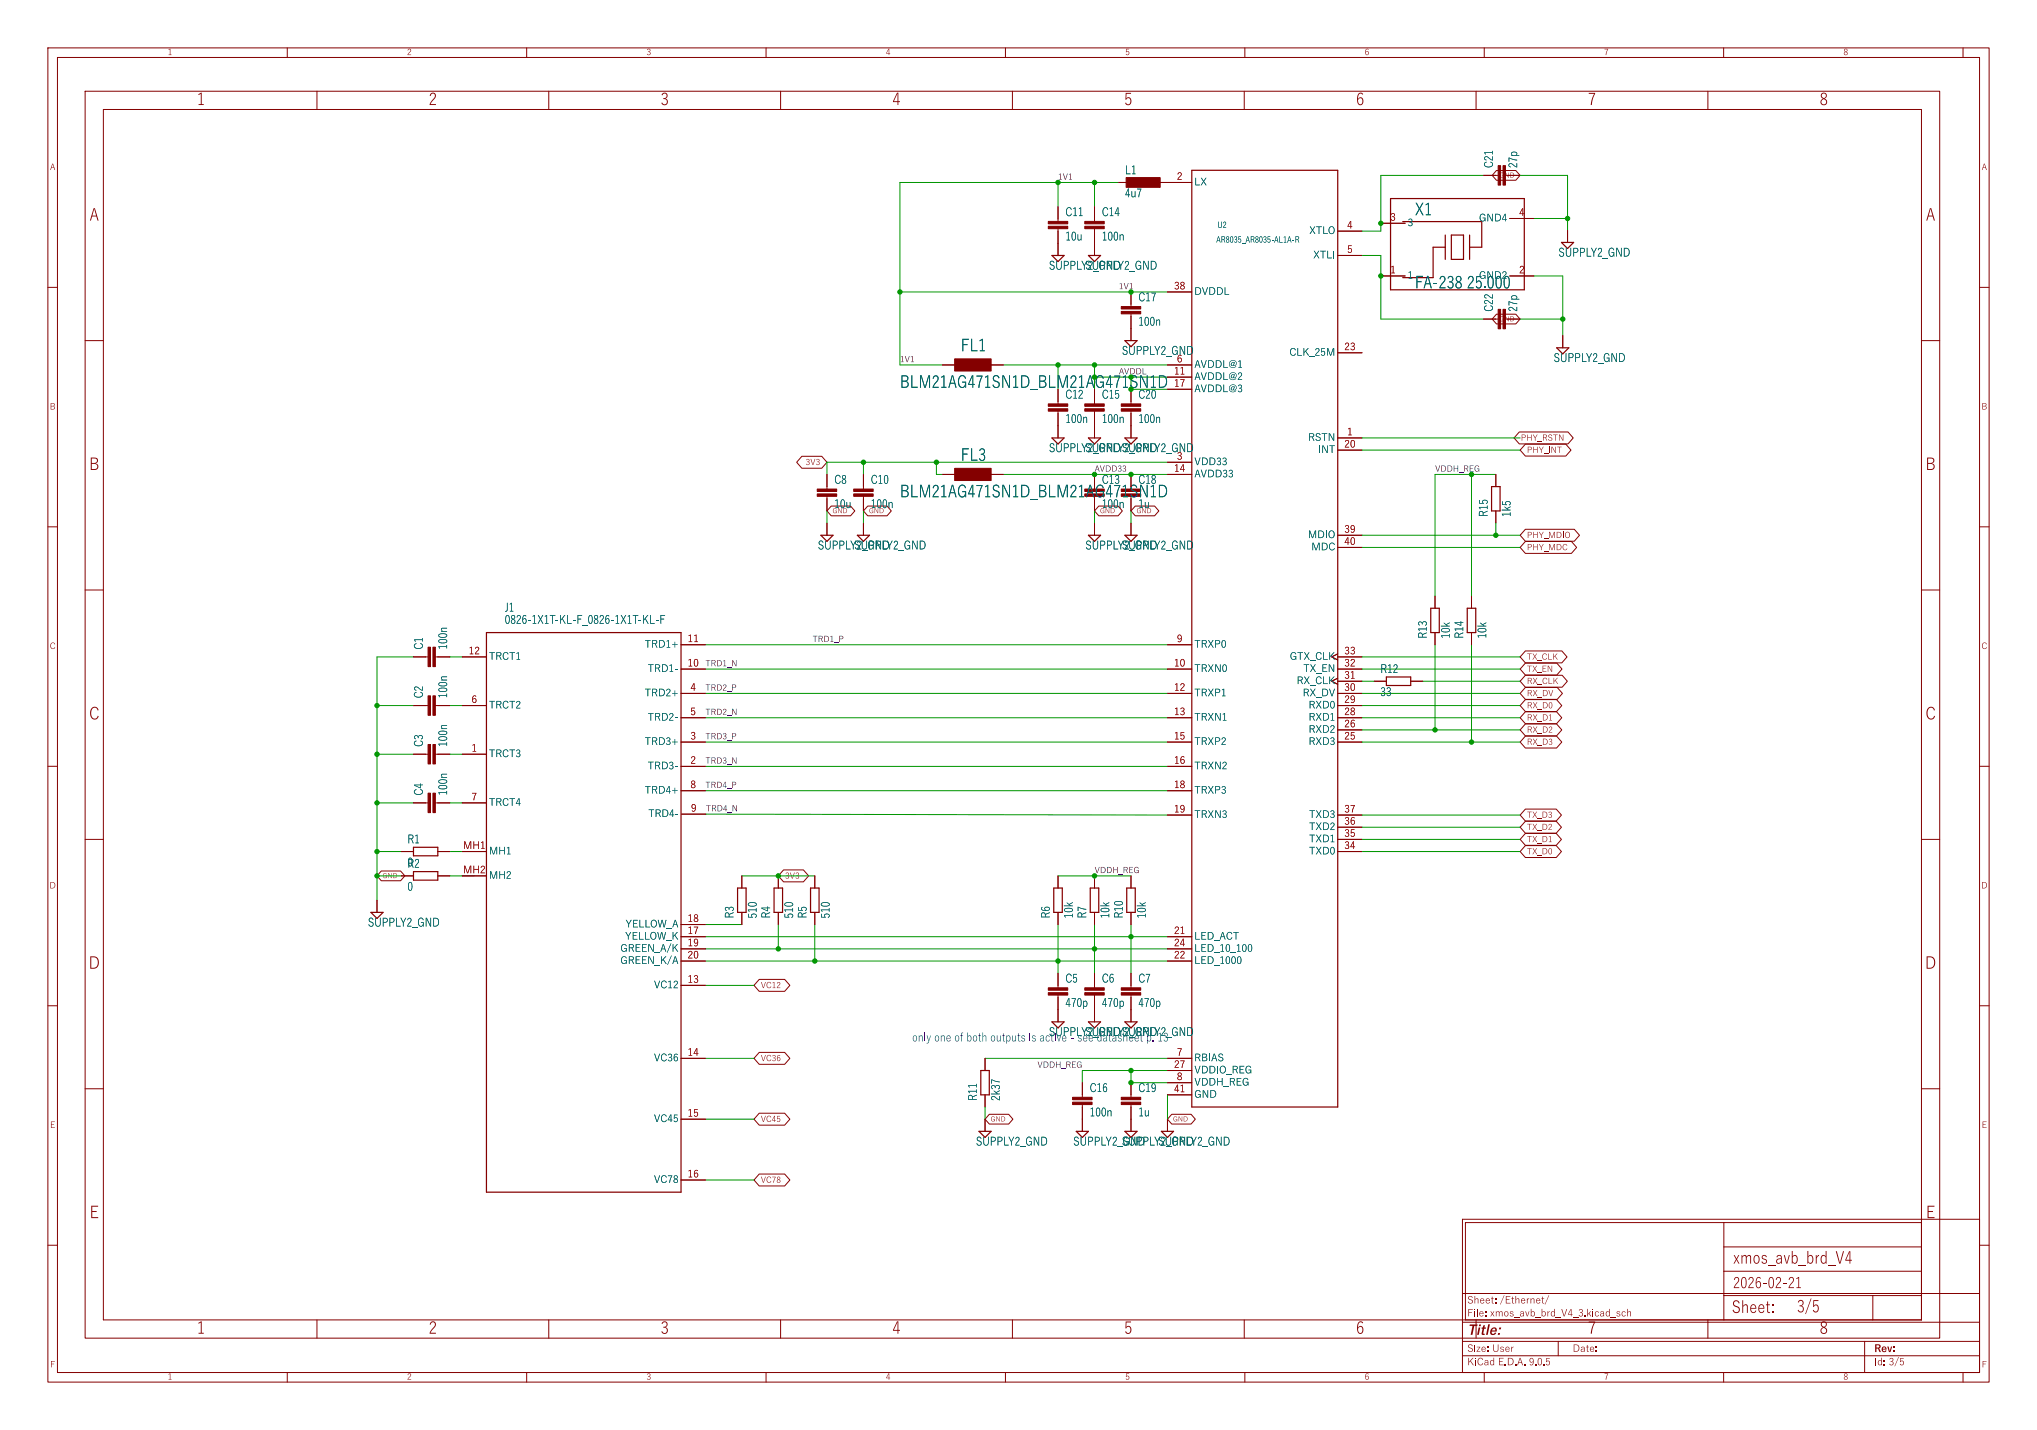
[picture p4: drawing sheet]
<svg xmlns="http://www.w3.org/2000/svg" width="425mm" height="299mm" viewBox="0 0 425 299" stroke-linecap="round" stroke-linejoin="round" font-family="sans-serif">
<defs><g id="words">
<g font-size="3.5" fill="#840000">
<text x="41.1" y="22.9">1</text>
<text x="89.5" y="22.9">2</text>
<text x="137.9" y="22.9">3</text>
<text x="186.4" y="22.9">4</text>
<text x="234.8" y="22.9">5</text>
<text x="283.2" y="22.9">6</text>
<text x="331.6" y="22.9">7</text>
<text x="380" y="22.9">8</text>
<text x="18.6" y="47.1">A</text>
<text x="402.2" y="47.1">A</text>
<text x="18.6" y="99.1">B</text>
<text x="402.1" y="99.1">B</text>
<text x="18.6" y="151.2">C</text>
<text x="402.1" y="151.2">C</text>
<text x="18.5" y="203.3">D</text>
<text x="402" y="203.3">D</text>
<text x="18.7" y="255.3">E</text>
<text x="402.2" y="255.3">E</text>
<text x="361.9" y="264.8">xmos_avb_brd_V4</text>
<text x="361.7" y="275.1">Sheet:</text>
<text x="375.3" y="275">3/5</text>
<text x="41.1" y="279.5">1</text>
<text x="89.5" y="279.5">2</text>
<text x="137.9" y="279.5">3</text>
<text x="186.4" y="279.5">4</text>
<text x="234.8" y="279.5">5</text>
<text x="283.2" y="279.5">6</text>
<text x="331.6" y="279.5">7</text>
<text x="380" y="279.5">8</text>
</g>
<g font-size="3.5" fill="#006464">
<text x="295.5" y="45.9">X1</text>
<text x="295.5" y="61.2">FA-238</text>
<text x="306.3" y="61.2">25.000</text>
<text x="200.7" y="74.3">FL1</text>
<text x="200.7" y="97.2">FL3</text>
<text x="187.9" y="104.8">BLM21AG471SN1D_BLM21AG471SN1D</text>
</g>
<text font-size="3.5" fill="#009600" x="187.9" y="82">BLM21AG471SN1D_BLM21AG471SN1D</text>
<text font-size="3.2" fill="#840000" x="361.9" y="269.8">2026-02-21</text>
<text font-size="2.8" fill="#840000" x="306.5" y="279.4">Title:</text>
<g font-size="2.5" fill="#006464">
<text x="312.5" y="35.1" transform="rotate(-90 312.5 35.1)">C21</text>
<text x="317.6" y="35.1" transform="rotate(-90 317.6 35.1)">27p</text>
<text x="234.9" y="37.1">L1</text>
<text x="234.9" y="41.9">4u7</text>
<text x="222.5" y="45.8">C11</text>
<text x="230.1" y="45.8">C14</text>
<text x="222.5" y="50.9">10u</text>
<text x="230.1" y="50.9">100n</text>
<text x="219.1" y="57">SUPPLY2_GND</text>
<text x="226.7" y="57">SUPPLY2_GND</text>
<text x="325.5" y="54.3">SUPPLY2_GND</text>
<text x="237.7" y="63.6">C17</text>
<text x="312.5" y="65.1" transform="rotate(-90 312.5 65.1)">C22</text>
<text x="317.6" y="65.1" transform="rotate(-90 317.6 65.1)">27p</text>
<text x="237.7" y="68.7">100n</text>
<text x="234.3" y="74.8">SUPPLY2_GND</text>
<text x="324.5" y="76.3">SUPPLY2_GND</text>
<text x="222.5" y="83.9">C12</text>
<text x="230.1" y="83.9">C15</text>
<text x="237.7" y="83.9">C20</text>
<text x="222.5" y="89">100n</text>
<text x="230.1" y="89">100n</text>
<text x="237.7" y="89">100n</text>
<text x="219.1" y="95.1">SUPPLY2_GNDSUPPLY2_GND</text>
<text x="226.7" y="95.1">SUPPLY2_GND</text>
<text x="174.2" y="101.7">C8</text>
<text x="181.9" y="101.7">C10</text>
<text x="230.1" y="101.7">C13</text>
<text x="237.7" y="101.7">C18</text>
<text x="174.2" y="106.8">10u</text>
<text x="181.9" y="106.8">100n</text>
<text x="230.1" y="106.8">100n</text>
<text x="237.7" y="106.8">1u</text>
<text x="311.4" y="107.9" transform="rotate(-90 311.4 107.9)">R15</text>
<text x="316.2" y="107.9" transform="rotate(-90 316.2 107.9)">1k5</text>
<text x="170.8" y="115.4">SUPPLY2_GND</text>
<text x="178.4" y="115.4">SUPPLY2_GND</text>
<text x="226.7" y="115.4">SUPPLY2_GND</text>
<text x="234.3" y="115.4">SUPPLY2_GND</text>
<text x="105.4" y="128.4">J1</text>
<text x="105.4" y="130.9">0826-1X1T-KL-F_0826-1X1T-KL-F</text>
<text x="89" y="135.6" transform="rotate(-90 89 135.6)">C1</text>
<text x="94.1" y="135.6" transform="rotate(-90 94.1 135.6)">100n</text>
<text x="298.7" y="133.3" transform="rotate(-90 298.7 133.3)">R13</text>
<text x="303.5" y="133.3" transform="rotate(-90 303.5 133.3)">10k</text>
<text x="306.3" y="133.3" transform="rotate(-90 306.3 133.3)">R14</text>
<text x="311.1" y="133.3" transform="rotate(-90 311.1 133.3)">10k</text>
<text x="288.3" y="141.2">R12</text>
<text x="89" y="145.8" transform="rotate(-90 89 145.8)">C2</text>
<text x="94.1" y="145.8" transform="rotate(-90 94.1 145.8)">100n</text>
<text x="288.3" y="146">33</text>
<text x="89" y="156" transform="rotate(-90 89 156)">C3</text>
<text x="94.1" y="156" transform="rotate(-90 94.1 156)">100n</text>
<text x="89" y="166.1" transform="rotate(-90 89 166.1)">C4</text>
<text x="94.1" y="166.1" transform="rotate(-90 94.1 166.1)">100n</text>
<text x="85.1" y="176.8">R1</text>
<text x="85.1" y="181.8">R2</text>
<text x="85.1" y="181.6">0</text>
<text x="85.1" y="186.6">0</text>
<text x="153.9" y="191.8" transform="rotate(-90 153.9 191.8)">R3</text>
<text x="158.7" y="191.8" transform="rotate(-90 158.7 191.8)">510</text>
<text x="161.5" y="191.8" transform="rotate(-90 161.5 191.8)">R4</text>
<text x="166.3" y="191.8" transform="rotate(-90 166.3 191.8)">510</text>
<text x="169.1" y="191.8" transform="rotate(-90 169.1 191.8)">R5</text>
<text x="173.9" y="191.8" transform="rotate(-90 173.9 191.8)">510</text>
<text x="219.9" y="191.8" transform="rotate(-90 219.9 191.8)">R6</text>
<text x="224.7" y="191.8" transform="rotate(-90 224.7 191.8)">10k</text>
<text x="227.6" y="191.8" transform="rotate(-90 227.6 191.8)">R7</text>
<text x="232.4" y="191.8" transform="rotate(-90 232.4 191.8)">10k</text>
<text x="235.2" y="191.8" transform="rotate(-90 235.2 191.8)">R10</text>
<text x="240" y="191.8" transform="rotate(-90 240 191.8)">10k</text>
<text x="76.8" y="194.1">SUPPLY2_GND</text>
<text x="222.5" y="205.8">C5</text>
<text x="230.1" y="205.8">C6</text>
<text x="237.7" y="205.8">C7</text>
<text x="222.5" y="210.9">470p</text>
<text x="230.1" y="210.9">470p</text>
<text x="237.7" y="210.9">470p</text>
<text x="219.1" y="217">SUPPLY2_GNDSUPPLY2_GND</text>
<text x="226.7" y="217">SUPPLY2_GND</text>
<text x="204.7" y="229.9" transform="rotate(-90 204.7 229.9)">R11</text>
<text x="209.5" y="229.9" transform="rotate(-90 209.5 229.9)">2k37</text>
<text x="227.6" y="228.7">C16</text>
<text x="227.6" y="233.8">100n</text>
<text x="237.7" y="228.7">C19</text>
<text x="237.7" y="233.8">1u</text>
<text x="203.8" y="239.9">SUPPLY2_GND</text>
<text x="224.2" y="239.9">SUPPLY2_GND</text>
<text x="234.3" y="239.9">SUPPLY2_GND</text>
<text x="241.9" y="239.9">SUPPLY2_GND</text>
</g>
<g font-size="2.1" fill="#a90000">
<text x="245.8" y="37.8">2</text>
<text x="290.3" y="46.4">3</text>
<text x="317.3" y="45.4">4</text>
<text x="281.3" y="48">4</text>
<text x="281.3" y="53.1">5</text>
<text x="290.3" y="57.4">1</text>
<text x="317.3" y="57.4">2</text>
<text x="245.2" y="60.7">38</text>
<text x="245.8" y="75.9">6</text>
<text x="280.8" y="73.4">23</text>
<text x="245.2" y="78.5">11</text>
<text x="245.2" y="81">17</text>
<text x="280.8" y="93.7">20</text>
<text x="281.3" y="91.2">1</text>
<text x="245.2" y="98.8">14</text>
<text x="245.8" y="96.3">3</text>
<text x="280.8" y="111.5">39</text>
<text x="280.8" y="114">40</text>
<text x="97.9" y="136.9">12</text>
<text x="143.6" y="134.4">11</text>
<text x="245.8" y="134.4">9</text>
<text x="280.8" y="136.9">33</text>
<text x="143.6" y="139.4">10</text>
<text x="245.2" y="139.4">10</text>
<text x="280.8" y="139.4">32</text>
<text x="280.8" y="142">31</text>
<text x="98.5" y="147.1">6</text>
<text x="144.2" y="144.5">4</text>
<text x="144.2" y="149.6">5</text>
<text x="245.2" y="144.5">12</text>
<text x="245.2" y="149.6">13</text>
<text x="280.8" y="144.5">30</text>
<text x="280.8" y="147.1">29</text>
<text x="280.8" y="149.6">28</text>
<text x="144.2" y="154.7">3</text>
<text x="245.2" y="154.7">15</text>
<text x="280.8" y="152.1">26</text>
<text x="280.8" y="154.7">25</text>
<text x="98.5" y="157.2">1</text>
<text x="144.2" y="159.8">2</text>
<text x="245.2" y="159.8">16</text>
<text x="98.5" y="167.4">7</text>
<text x="144.2" y="164.8">8</text>
<text x="245.2" y="164.8">18</text>
<text x="144.3" y="169.7">9</text>
<text x="245.2" y="169.9">19</text>
<text x="280.8" y="169.9">37</text>
<text x="280.8" y="172.5">36</text>
<text x="96.7" y="177.5">MH1</text>
<text x="280.8" y="175">35</text>
<text x="280.8" y="177.5">34</text>
<text x="96.7" y="182.6">MH2</text>
<text x="143.6" y="192.8">18</text>
<text x="143.6" y="195.3">17</text>
<text x="143.6" y="197.9">19</text>
<text x="245.2" y="195.3">21</text>
<text x="245.2" y="197.9">24</text>
<text x="143.6" y="200.4">20</text>
<text x="245.2" y="200.4">22</text>
<text x="143.6" y="205.5">13</text>
<text x="143.6" y="220.7">14</text>
<text x="245.8" y="220.7">7</text>
<text x="245.2" y="223.3">27</text>
<text x="245.8" y="225.8">8</text>
<text x="143.6" y="233.4">15</text>
<text x="245.2" y="228.3">41</text>
<text x="143.6" y="246.1">16</text>
</g>
<g font-size="2.1" fill="#006464">
<text x="249.4" y="39.3">LX</text>
<text x="294" y="47.8">3</text>
<text x="308.9" y="46.8">GND4</text>
<text x="273.4" y="49.4">XTLO</text>
<text x="274.3" y="54.5">XTLI</text>
<text x="294" y="58.8">1</text>
<text x="308.9" y="58.8">GND2</text>
<text x="249.4" y="62.1">DVDDL</text>
<text x="249.4" y="77.4">AVDDL@1</text>
<text x="269.3" y="74.8">CLK_25M</text>
<text x="249.4" y="79.9">AVDDL@2</text>
<text x="249.4" y="82.5">AVDDL@3</text>
<text x="273.2" y="92.6">RSTN</text>
<text x="275.3" y="95.2">INT</text>
<text x="249.4" y="97.7">VDD33</text>
<text x="249.4" y="100.2">AVDD33</text>
<text x="273.2" y="112.9">MDIO</text>
<text x="273.9" y="115.5">MDC</text>
<text x="134.6" y="135.8">TRD1+</text>
<text x="249.4" y="135.8">TRXP0</text>
<text x="102.1" y="138.3">TRCT1</text>
<text x="135.3" y="140.9">TRD1-</text>
<text x="249.4" y="140.9">TRXN0</text>
<text x="269.4" y="138.3">GTX_CLK</text>
<text x="270.8" y="143.4">RX_CLK</text>
<text x="272.2" y="140.9">TX_EN</text>
<text x="102.1" y="148.5">TRCT2</text>
<text x="134.6" y="146">TRD2+</text>
<text x="249.4" y="146">TRXP1</text>
<text x="272.1" y="146">RX_DV</text>
<text x="273.3" y="148.5">RXD0</text>
<text x="135.3" y="151">TRD2-</text>
<text x="249.4" y="151">TRXN1</text>
<text x="273.3" y="151">RXD1</text>
<text x="273.3" y="153.6">RXD2</text>
<text x="102.1" y="158.7">TRCT3</text>
<text x="134.6" y="156.1">TRD3+</text>
<text x="135.3" y="161.2">TRD3-</text>
<text x="249.4" y="156.1">TRXP2</text>
<text x="249.4" y="161.2">TRXN2</text>
<text x="273.3" y="156.1">RXD3</text>
<text x="134.6" y="166.3">TRD4+</text>
<text x="249.4" y="166.3">TRXP3</text>
<text x="102.1" y="168.8">TRCT4</text>
<text x="135.4" y="171.2">TRD4-</text>
<text x="249.4" y="171.4">TRXN3</text>
<text x="273.4" y="171.4">TXD3</text>
<text x="273.4" y="173.9">TXD2</text>
<text x="102.1" y="179">MH1</text>
<text x="273.4" y="176.4">TXD1</text>
<text x="273.4" y="179">TXD0</text>
<text x="102.1" y="184.1">MH2</text>
<text x="130.5" y="196.8">YELLOW_K</text>
<text x="130.6" y="194.2">YELLOW_A</text>
<text x="249.4" y="196.8">LED_ACT</text>
<text x="129.6" y="199.3">GREEN_A/K</text>
<text x="129.6" y="201.8">GREEN_K/A</text>
<text x="249.4" y="199.3">LED_10_100</text>
<text x="249.4" y="201.8">LED_1000</text>
<text x="136.6" y="206.9">VC12</text>
<text x="136.6" y="222.2">VC36</text>
<text x="249.4" y="222.2">RBIAS</text>
<text x="249.4" y="224.7">VDDIO_REG</text>
<text x="249.4" y="227.2">VDDH_REG</text>
<text x="249.4" y="229.8">GND</text>
<text x="136.6" y="234.9">VC45</text>
<text x="136.6" y="247.6">VC78</text>
</g>
<g font-size="2.1" fill="#840000">
<text x="306.5" y="275.4">File: xmos_avb_brd_V4_3.kicad_sch</text>
<text x="306.5" y="272.7">Sheet: /Ethernet/</text>
<text x="306.5" y="285.6">KiCad E.D.A. 9.0.5</text>
<text x="306.5" y="282.8">Size: User</text>
<text x="328.4" y="282.8">Date:</text>
<text x="391.5" y="282.8">Rev:</text>
<text x="391.5" y="285.6">Id: 3/5</text>
</g>
<g font-size="1.8" fill="#840000">
<text x="35" y="12">1</text>
<text x="85" y="12">2</text>
<text x="135" y="12">3</text>
<text x="185" y="12">4</text>
<text x="235" y="12">5</text>
<text x="285" y="12">6</text>
<text x="335" y="12">7</text>
<text x="385" y="12">8</text>
<text x="10.4" y="36">A</text>
<text x="413.9" y="36">A</text>
<text x="10.4" y="86">B</text>
<text x="413.8" y="86">B</text>
<text x="10.4" y="136">C</text>
<text x="413.8" y="136">C</text>
<text x="10.3" y="186">D</text>
<text x="413.8" y="186">D</text>
<text x="10.4" y="236">E</text>
<text x="413.9" y="236">E</text>
<text x="10.4" y="286">F</text>
<text x="413.9" y="286">F</text>
<text x="35" y="288.6">1</text>
<text x="85" y="288.6">2</text>
<text x="135" y="288.6">3</text>
<text x="185" y="288.6">4</text>
<text x="235" y="288.6">5</text>
<text x="285" y="288.6">6</text>
<text x="335" y="288.6">7</text>
<text x="385" y="288.6">8</text>
</g>
<g font-size="1.8" fill="#006464">
<text x="254" y="51.1">AR8035_AR8035-AL1A-R</text>
<text x="254.2" y="48.1">U2</text>
</g>
<g font-size="1.7" fill="#0f0f0f">
<text x="221" y="37.8">1V1</text>
<text x="233.7" y="60.6">1V1</text>
<text x="188" y="75.9">1V1</text>
<text x="233.7" y="78.4">AVDDL</text>
<text x="228.6" y="98.7">AVDD33</text>
<text x="169.7" y="134.3">TRD1_P</text>
<text x="147.3" y="139.4">TRD1_N</text>
<text x="147.3" y="144.4">TRD2_P</text>
<text x="147.3" y="149.5">TRD2_N</text>
<text x="147.3" y="154.6">TRD3_P</text>
<text x="147.3" y="159.7">TRD3_N</text>
<text x="147.3" y="164.8">TRD4_P</text>
<text x="147.4" y="169.6">TRD4_N</text>
<text x="216.7" y="223.2">VDDH_REG</text>
</g>
<g font-size="1.7" fill="#840000">
<text x="317.6" y="92.5">PHY_RSTN</text>
<text x="318.9" y="95">PHY_INT</text>
<text x="168.3" y="97.6">3V3</text>
<text x="318.9" y="112.8">PHY_MDIO</text>
<text x="318.9" y="115.4">PHY_MDC</text>
<text x="318.9" y="140.8">TX_EN</text>
<text x="318.9" y="143.3">RX_CLK</text>
<text x="318.9" y="138.2">TX_CLK</text>
<text x="318.9" y="148.4">RX_D0</text>
<text x="318.9" y="145.8">RX_DV</text>
<text x="318.9" y="156">RX_D3</text>
<text x="318.9" y="153.5">RX_D2</text>
<text x="318.9" y="150.9">RX_D1</text>
<text x="318.9" y="171.2">TX_D3</text>
<text x="318.9" y="173.8">TX_D2</text>
<text x="318.9" y="178.9">TX_D0</text>
<text x="318.9" y="176.3">TX_D1</text>
<text x="164" y="183.9">3V3</text>
<text x="158.9" y="206.8">VC12</text>
<text x="158.9" y="222">VC36</text>
<text x="158.9" y="234.7">VC45</text>
<text x="158.9" y="247.4">VC78</text>
</g>
<g font-size="1.7" fill="#009600">
<text x="299.7" y="98.7">VDDH_REG</text>
<text x="228.6" y="182.5">VDDH_REG</text>
</g>
<g font-size="1.4" fill="#840000">
<text x="313.2" y="37.5">GND</text>
<text x="313.2" y="67.5">GND</text>
<text x="173.9" y="107.5">GND</text>
<text x="181.5" y="107.5">GND</text>
<text x="229.7" y="107.5">GND</text>
<text x="237.4" y="107.5">GND</text>
<text x="79.9" y="183.7">GND</text>
<text x="206.9" y="234.5">GND</text>
<text x="245" y="234.5">GND</text>
</g>
</g></defs>
<g fill="none" stroke="#840000" stroke-width=".21">
<path d="M10 10h405.4v278.6h-405.4zM12 12h401.5v274.6h-401.5zM60 10v2M110 10v2M160 10v2M210 10v2M260 10v2M310 10v2M360 10v2M410 10v2M10 60h2M413.5 60h1.9"/>
<path d="M10 110h2M413.5 110h1.9M10 160h2M413.5 160h1.9M10 210h2M413.5 210h1.9M10 260h2M305.4 254.6h108.1v32h-108.1zM413.5 260h1.9M60 286.6v2M110 286.6v2M160 286.6v2"/>
<path d="M210 286.6v2M260 286.6v2M305.4 283.1h108.1M305.4 280.1h108.1M310 286.6v2M360 286.6v2M410 286.6v2"/>
</g>
<path d="M396.5 283.3h.1l-.9 2z" fill="#840000"/>
<path d="M305.4 276.1h108.1M305.4 270.1h108.1" fill="none" stroke="#840000" stroke-width=".21"/>
<g fill="#840000">
<path d="M314.1 270.4h.1l-.9 2z"/>
<path d="M323.5 270.4h.1l-1 2z"/>
</g>
<g fill="none" stroke="#840000" stroke-width=".21">
<path d="M17.8 19h387.3v260.4h-387.3zM66.2 19v3.9M114.6 19v3.9M163 19v3.9M211.5 19v3.9M259.9 19v3.9M308.3 19v3.9M356.7 19v3.9M21.6 22.9h379.7v252.7h-379.7zM243.8 38.1h5.1M221 43.2v3M221 47.8v5.5"/>
<path d="M228.6 43.2v3M228.6 47.8v5.5M279.4 48.3h5.1M279.4 53.3h5.1M288.4 46.6h5.1M288.4 57.6h5.1M315.3 57.6h5.1M315.3 45.6h5.1M17.8 71.1h3.8M196.8 76.2h2.6M207 76.2h2.5M236.2 61v3"/>
<path d="M236.2 65.5v3.1M243.8 61h5.1M243.8 76.2h5.1M243.8 78.7h5.1M279.4 73.7h5.1M401.3 71.1h3.8M196.8 99.1h2.6M207 99.1h2.5M221 81.3v3M221 85.9v5.5M228.6 88.9v2.5M236.2 81.3v3"/>
<path d="M236.2 85.9v3M243.8 81.3h5.1M243.8 96.5h5.1M243.8 99.1h5.1M279.4 91.4h5.1M279.4 94h5.1M236.2 109.2v2.6M279.4 111.8h5.1M279.4 114.3h5.1M17.8 123.2h3.8M243.8 134.6h5.1M243.8 139.7h5.1"/>
<path d="M279.4 139.7h5.1M279.4 137.2h5.1M307.3 124.5v2.5M307.3 132.1v2.5M401.3 123.2h3.8M243.8 144.8h5.1M243.8 149.9h5.1M243.8 154.9h5.1M279.4 144.8h5.1M279.4 149.9h5.1M279.4 154.9h5.1M279.4 142.2h5.1"/>
<path d="M279.4 147.3h5.1M279.4 152.4h5.1M17.8 175.3h3.8M243.8 160h5.1M243.8 165.1h5.1M243.8 170.2h5.1M279.4 170.2h5.1M279.4 172.7h5.1M279.4 175.3h5.1M279.4 177.8h5.1M401.3 175.3h3.8M243.8 195.6h5.1"/>
<path d="M243.8 198.1h5.1M221 210.8v2.6M228.6 210.8v2.6M243.8 200.7h5.1M17.8 227.3h3.8M205.7 233.7v2.5M226.1 226.1v3M226.1 230.6v5.6M236.2 226.1v3M236.2 230.6v5.6M243.8 221h5.1M243.8 223.5h5.1"/>
<path d="M243.8 226.1h5.1M243.8 228.6h5.1M401.3 227.3h3.8M360 255.3v20.3M401.3 255.3h-95.2v20.3M66.2 275.6v3.8M114.6 275.6v3.8M163 275.6v3.8M211.5 275.6v3.8M259.9 275.6v3.8M308.3 275.6v3.8M356.7 275.6v3.8"/>
<path d="M360 260.3h41.3M360 265.4h41.3M360 270.5h41.3M391.2 270.5v5.1M325.4 280.1v3M389.4 280.1v6.5"/>
</g>
<g fill="none" stroke="#840000" stroke-width=".25">
<path d="M248.9 35.6h30.5v195.5h-30.5zM219.7 53.3h2.5l-1.2 1.3zM227.3 53.3h2.6l-1.3 1.3zM290.4 41.5h28v19h-28zM293 46.3h16.5v5.3h-2.6M301.9 51.6h-2.6v6.4h-6.3M301.9 49.1v5.1M303.1 49.1h2.6v5.1h-2.6zM306.9 49.1v5.1M219.7 91.4h2.5l-1.2 1.3zM227.3 91.4h2.6l-1.3 1.3zM234.9 111.8h2.6l-1.3 1.2z"/>
<path d="M306.5 127h1.7v5.1h-1.7zM219.7 213.4h2.5l-1.2 1.2zM227.3 213.4h2.6l-1.3 1.2zM204.5 236.2h2.5l-1.3 1.3zM224.8 236.2h2.5l-1.2 1.3zM234.9 236.2h2.6l-1.3 1.3z"/>
</g>
<g fill="#840000" stroke="#840000" stroke-width=".21">
<path d="M224 229.1h4.1v.5h-4.1z"/>
<path d="M224 230.1h4.1v.5h-4.1z"/>
<path d="M199.4 97.8h7.6v2.5h-7.6z"/>
<path d="M199.4 74.9h7.6v2.6h-7.6z"/>
<path d="M234.2 64h4.1v.5h-4.1z"/>
<path d="M234.2 65h4.1v.5h-4.1z"/>
<path d="M234.2 84.3h4.1v.5h-4.1z"/>
<path d="M234.2 85.3h4.1v.6h-4.1z"/>
<path d="M218.9 46.2h4.1v.5h-4.1z"/>
<path d="M218.9 47.2h4.1v.6h-4.1z"/>
<path d="M226.6 46.2h4v.5h-4z"/>
<path d="M226.6 47.2h4v.6h-4z"/>
<path d="M234.2 229.1h4.1v.5h-4.1z"/>
<path d="M234.2 230.1h4.1v.5h-4.1z"/>
<path d="M218.9 84.3h4.1v.5h-4.1z"/>
<path d="M218.9 85.3h4.1v.6h-4.1z"/>
</g>
<path d="M378.2 271.1h.2l-1.2 3.3h-.2z" fill="#840000"/>
<g fill="#840000" stroke="#840000" stroke-width=".21">
<path d="M226.6 84.3h4v.5h-4z"/>
<path d="M226.6 85.3h4v.6h-4z"/>
</g>
<g fill="none" stroke="#840000" stroke-width=".21">
<path d="M228.6 81.3v3M228.6 85.9v3M96.5 137.2h5.1M142.2 134.6h5.1M142.2 139.7h5.1M96.5 147.3h5.1M96.5 157.5h5.1M142.2 144.8h5.1M142.2 149.9h5.1M142.2 154.9h5.1M96.5 167.6h5.1M96.5 177.8h5.1"/>
<path d="M142.2 160h5.1M142.2 165.1h5.1M96.5 182.9h5.1M142.2 193h5.1M142.2 195.6h5.1M142.2 198.1h5.1M236.2 182.9v2.5M236.2 190.5v2.5M205.7 221v2.5M205.7 228.6v2.5"/>
</g>
<path d="M101.6 132.1h40.6v116.8h-40.6zM235.3 185.4h1.8v5.1h-1.8zM204.9 223.5h1.7v5.1h-1.7z" fill="none" stroke="#840000" stroke-width=".25"/>
<path d="M140.1 197h.1l-.9 1.9z" fill="#006464"/>
<path d="M142.2 200.7h5.1" fill="none" stroke="#840000" stroke-width=".21"/>
<path d="M140.2 199.5h.1l-.9 2z" fill="#006464"/>
<path d="M142.3 170h5.1M142.2 205.7h5.1M142.2 221h5.1M142.2 233.7h5.1M142.2 246.4h5.1" fill="none" stroke="#840000" stroke-width=".21"/>
<path d="M138 128.4h.9v.2h-.8v.6h.6v.1h-.6v.9h-.1z" fill="#006464"/>
<g fill="#840000" stroke="#840000" stroke-width=".21">
<path d="M89.4 135.1h.5v4.1h-.5z"/>
<path d="M90.4 135.1h.5v4.1h-.5z"/>
<path d="M89.4 165.6h.5v4.1h-.5z"/>
<path d="M90.4 165.6h.5v4.1h-.5z"/>
<path d="M89.4 155.4h.5v4.1h-.5z"/>
<path d="M90.4 155.4h.5v4.1h-.5z"/>
<path d="M89.4 145.3h.5v4.1h-.5z"/>
<path d="M90.4 145.3h.5v4.1h-.5z"/>
<path d="M218.9 206.2h4.1v.6h-4.1z"/>
<path d="M218.9 207.3h4.1v.5h-4.1z"/>
<path d="M170.7 102.1h4.1v.5h-4.1z"/>
<path d="M170.7 103.1h4.1v.5h-4.1z"/>
<path d="M178.3 102.1h4.1v.5h-4.1z"/>
<path d="M178.3 103.1h4.1v.5h-4.1z"/>
<path d="M312.9 64.6h.5v4.1h-.5z"/>
<path d="M313.9 64.6h.5v4.1h-.5z"/>
<path d="M234.2 206.2h4.1v.6h-4.1z"/>
<path d="M234.2 207.3h4.1v.5h-4.1z"/>
<path d="M226.6 206.2h4v.6h-4z"/>
<path d="M226.6 207.3h4v.5h-4z"/>
<path d="M235.2 37.1h7.1v2h-7.1z"/>
<path d="M312.9 34.6h.5v4.1h-.5z"/>
<path d="M313.9 34.6h.5v4.1h-.5z"/>
</g>
<g fill="none" stroke="#840000" stroke-width=".21">
<path d="M233.7 38.1h2.5M241.3 38.1h2.5M309.9 36.6h3M312.5 35.6h4.1l.9 1-.9 1h-4.1l-.8-1zM314.9 36.6h2.6M327.4 48.1v2.5M236.2 68.6v2.5M309.9 66.6h3M312.5 65.6h4.1l.9 1-.9 1h-4.1l-.8-1zM314.9 66.6h2.6M326.4 70.1v2.5M167.5 95.3h4.1l1.1 1.2-1.1 1.3h-4.1l-1.1-1.3z"/>
<path d="M172.7 99.1v3M180.3 99.1v3M228.6 99.1v2.5M236.2 88.9v2.5M236.2 99.1v2.5M312.4 99.1v2.5M317.3 90.2h10.2l1.1 1.2-1.1 1.3h-10.2l-1.1-1.3zM318.6 92.7h8.4l1.1 1.3-1.1 1.2h-8.4l-1.1-1.2zM172.7 103.6v3.1M172.7 109.2v2.6M173.6 105.7h4.1l.8 1-.8 1h-4.1l-.9-1zM180.3 103.6v3.1"/>
<path d="M180.3 109.2v2.6M181.2 105.7h4.1l.9 1-.9 1h-4.1l-.9-1zM228.6 104.1v2.6M228.6 109.2v2.6M229.5 105.7h4l.9 1-.9 1h-4l-.9-1zM236.2 104.1v2.6M237.1 105.7h4.1l.8 1-.8 1h-4.1l-.9-1zM312.4 106.7v2.5M318.6 110.5h10.2l1.1 1.3-1.1 1.2h-10.2l-1.1-1.2zM318.6 113.1h9.6l1.1 1.2-1.1 1.2h-9.6l-1.1-1.2zM86.4 137.2h3M90.9 137.2h3.1"/>
<path d="M299.7 124.5v2.5M299.7 132.1v2.5M318.6 138.5h6.6l1 1.2-1 1.2h-6.6l-1.1-1.2zM318.6 135.9h7.6l1.1 1.3-1.1 1.2h-7.6l-1.1-1.2zM86.4 157.5h3M86.4 147.3h3M90.9 157.5h3.1M90.9 147.3h3.1M287 142.2h2.6M294.6 142.2h2.6M318.6 153.7h6.5l1.1 1.2-1.1 1.3h-6.5l-1.1-1.3zM318.6 146.1h6.5l1.1 1.2-1.1 1.3h-6.5l-1.1-1.3z"/>
<path d="M318.6 141h7.7l1.1 1.2-1.1 1.3h-7.7l-1.1-1.3zM318.6 143.5h6.6l1.1 1.3-1.1 1.2h-6.6l-1.1-1.2zM318.6 151.2h6.5l1.1 1.2-1.1 1.2h-6.5l-1.1-1.2zM318.6 148.6h6.5l1.1 1.3-1.1 1.2h-6.5l-1.1-1.2zM83.8 177.8h2.6M86.4 167.6h3M90.9 167.6h3.1M91.4 177.8h2.6M318.6 168.9h6.4l1.1 1.3-1.1 1.2h-6.4l-1.1-1.2zM318.6 176.6h6.4l1.1 1.2-1.1 1.2h-6.4l-1.1-1.2zM318.6 171.5h6.4l1.1 1.2-1.1 1.3h-6.4l-1.1-1.3zM318.6 174h6.4l1.1 1.3-1.1 1.2h-6.4l-1.1-1.2z"/>
<path d="M78.7 188v2.5M79.6 181.9h4.1l.9 1-.9 1h-4.1l-.9-1zM83.8 182.9h2.6M91.4 182.9h2.6M154.9 182.9v2.5M154.9 190.5v2.5M162.6 182.9v2.5M162.6 190.5v2.5M163.6 181.6h4.2l1.1 1.3-1.1 1.2h-4.2l-1-1.2zM170.2 182.9v2.5M170.2 190.5v2.5M221 182.9v2.5"/>
<path d="M221 190.5v2.5M228.6 182.9v2.5M228.6 190.5v2.5M158.6 219.7h5.3l1.1 1.3-1.1 1.2h-5.3l-1.1-1.2zM158.6 204.5h5.3l1.1 1.2-1.1 1.3h-5.3l-1.1-1.3zM221 203.2v3M221 207.8v3M228.6 203.2v3M228.6 207.8v3M236.2 203.2v3M236.2 207.8v5.6M158.6 232.4h5.3l1.1 1.3-1.1 1.2h-5.3l-1.1-1.2z"/>
<path d="M206.6 232.7h4.1l.9 1-.9 1h-4.1l-.9-1zM243.8 233.7v2.5M244.7 232.7h4.1l.9 1-.9 1h-4.1l-.9-1zM158.6 245.1h5.3l1.1 1.3-1.1 1.2h-5.3l-1.1-1.2z"/>
</g>
<g fill="none" stroke="#840000" stroke-width=".25">
<path d="M326.1 50.6h2.6l-1.3 1.3zM234.9 71.1h2.6l-1.3 1.3zM325.1 72.6h2.6l-1.3 1.3zM234.9 91.4h2.6l-1.3 1.3zM171.4 111.8h2.6l-1.3 1.2zM179.1 111.8h2.5l-1.3 1.2zM227.3 111.8h2.6l-1.3 1.2zM311.5 101.6h1.8v5.1h-1.8zM298.8 127h1.8v5.1h-1.8zM289.6 141.4h5v1.7h-5zM86.4 176.9h5v1.8h-5zM77.5 190.5h2.5l-1.3 1.3z"/>
<path d="M86.4 182h5v1.8h-5zM154.1 185.4h1.7v5.1h-1.7zM161.7 185.4h1.7v5.1h-1.7zM169.3 185.4h1.8v5.1h-1.8zM220.1 185.4h1.8v5.1h-1.8zM227.7 185.4h1.8v5.1h-1.8zM234.9 213.4h2.6l-1.3 1.2zM242.6 236.2h2.5l-1.3 1.3z"/>
</g>
<g fill="none" stroke="#009600" stroke-width=".21">
<path d="M221 38.1v5.1M228.6 38.1v5.1M233.7 38.1h-45.7v38.1h8.8M309.9 36.6h-21.5v11.7h-3.9M317.5 36.6h9.9v11.5M284.5 53.3h3.9v13.3h21.5M320.4 57.6h6v12.5M320.4 45.6h7M188 61h55.8M209.5 76.2h34.3M221 76.2v5.1M228.6 76.2v2.5h15.2"/>
<path d="M317.5 66.6h8.9M180.3 96.5v2.6M195.6 96.5v2.6h1.2M209.5 99.1h34.3M236.2 81.3h7.6M243.8 96.5h-71.1v2.6M284.5 94h33M284.5 91.4h33M307.3 99.1v25.4M312.4 99.1h-12.7v25.4M172.7 106.7v2.5M180.3 106.7v2.5"/>
<path d="M228.6 106.7v2.5M236.2 106.7v2.5M284.5 114.3h33M284.5 111.8h33M312.4 109.2v2.6M86.4 137.2h-7.7v50.8M94 137.2h2.5M147.3 139.7h96.5M147.3 134.6h96.5M284.5 137.2h33M284.5 139.7h33M299.7 134.6v17.8"/>
<path d="M307.3 134.6v20.3M78.7 157.5h7.7M78.7 147.3h7.7M94 157.5h2.5M94 147.3h2.5M147.3 154.9h96.5M147.3 144.8h96.5M147.3 149.9h96.5M284.5 154.9h33M284.5 142.2h2.5M284.5 152.4h33M284.5 147.3h33"/>
<path d="M284.5 144.8h33M284.5 149.9h33M297.2 142.2h20.3M78.7 177.8h5.1M78.7 167.6h7.7M94 177.8h2.5M94 167.6h2.5M147.3 165.1h96.5M147.3 160h96.5M147.4 170l96.4 .2M284.5 172.7h33M284.5 170.2h33"/>
<path d="M284.5 177.8h33M284.5 175.3h33M78.7 182.9h5.1M94 182.9h2.5M147.3 198.1h96.5M147.3 195.6h96.5M147.3 193h7.6M154.9 182.9h15.3M162.6 193v5.1M170.2 193v7.7M221 193v10.2M221 182.9h15.2"/>
<path d="M228.6 193v10.2M236.2 193v10.2M147.3 200.7h96.5M147.3 205.7h10.2M147.3 221h10.2M147.3 233.7h10.2M205.7 221h38.1M205.7 231.1v2.6M236.2 223.5v2.6h7.6M243.8 228.6v5.1M243.8 223.5h-17.7v2.6M147.3 246.4h10.2"/>
</g>
<g fill="#0000c2">
<path d="M190.9 216.3a.62 .62 0 0 1 .7 .4 .62 .62 0 0 1-.5 .8 .55 .55 0 0 1-.5-.7h.2l.1 .5a.49 .49 0 0 0 .5-.5 .49 .49 0 0 0-.4-.5l-.2 .5h-.2z"/>
<path d="M191.9 216.2h.1v.2a.35 .35 0 0 1 .4-.2 .35 .35 0 0 1 .3 .3v.9h-.1v-.8a.27 .27 0 0 0-.3-.3 .27 .27 0 0 0-.3 .3v.8h-.1z"/>
<path d="M193.1 215.6h.2v1.8h-.2z"/>
<path d="M193.6 216.2h.1l.3 1.1 .3-1.1h.1l-.4 1.3a.27 .27 0 0 1-.1 .3 .27 .27 0 0 1-.4-.1h.3l.1-.3z"/>
<path d="M195.5 216.3a.62 .62 0 0 1 .7 .4 .62 .62 0 0 1-.5 .8 .55 .55 0 0 1-.4-.7h.1l.1 .5a.49 .49 0 0 0 .5-.5 .49 .49 0 0 0-.4-.5l-.2 .5h-.1z"/>
<path d="M196.5 216.2h.1v.2a.35 .35 0 0 1 .4-.2 .35 .35 0 0 1 .3 .3v.9h-.1v-.8a.27 .27 0 0 0-.3-.3 .27 .27 0 0 0-.3 .3v.8h-.1z"/>
<path d="M197.9 216.3a.48 .48 0 0 1 .5 0 .48 .48 0 0 1 .2 .5h-.8l.2 .5h.3l.1-.2a.31 .31 0 0 1-.1 .4 .31 .31 0 0 1-.4-.1 .46 .46 0 0 1-.1-.7h.6l-.1-.3-.2-.1-.4 .4z"/>
<path d="M199.7 216.3a.62 .62 0 0 1 .7 .4 .62 .62 0 0 1-.5 .8 .55 .55 0 0 1-.5-.7h.2l.1 .5a.49 .49 0 0 0 .5-.5 .49 .49 0 0 0-.4-.5l-.2 .5h-.2z"/>
<path d="M200.8 215.7l.4-.1-.3 .3v.3h.2v.1h-.2v1.1h-.1v-1.1h-.2v-.1h.2z"/>
<path d="M202 215.6h.2v.8a.43 .43 0 0 1 .5-.2 .43 .43 0 0 1 .2 .6 .43 .43 0 0 1-.2 .6 .43 .43 0 0 1-.5-.2l-.2 .2v-.8h.2l.1 .7a.49 .49 0 0 0 .5-.4 .49 .49 0 0 0-.3-.6l-.5 .3z"/>
<path d="M203.4 216.3a.62 .62 0 0 1 .7 .4 .62 .62 0 0 1-.5 .8 .55 .55 0 0 1-.4-.7h.1l.2 .5a.49 .49 0 0 0 .5-.5 .49 .49 0 0 0-.4-.5l-.3 .5h-.1z"/>
<path d="M204.5 215.8h.1v.4h.3v.1h-.3v.8l.1 .2h.2a.23 .23 0 0 1-.3 .1 .23 .23 0 0 1-.1-.2v-.9h-.2l.2-.1z"/>
<path d="M205.2 215.6h.1v.8a.34 .34 0 0 1 .4-.2 .34 .34 0 0 1 .3 .3v.9h-.1v-.8a.27 .27 0 0 0-.3-.3 .27 .27 0 0 0-.3 .3v.8h-.1z"/>
<path d="M207.2 216.3a.62 .62 0 0 1 .7 .4 .62 .62 0 0 1-.5 .8 .55 .55 0 0 1-.4-.7h.1l.1 .5a.49 .49 0 0 0 .5-.5 .49 .49 0 0 0-.4-.5l-.2 .5h-.1z"/>
<path d="M208.2 216.2h.1v.9a.27 .27 0 0 0 .3 .2 .27 .27 0 0 0 .3-.2v-.9h.1v1.2h-.1v-.2l-.3 .2a.31 .31 0 0 1-.4-.3z"/>
<path d="M209.5 215.8h.1v.4h.3v.1h-.3v.8l.1 .2h.2a.23 .23 0 0 1-.3 .1 .23 .23 0 0 1-.1-.2v-.9h-.2l.2-.1z"/>
<path d="M210.2 216.2h.1v.2a.43 .43 0 0 1 .6-.2 .43 .43 0 0 1 .1 .6 .43 .43 0 0 1-.1 .6 .43 .43 0 0 1-.6-.2v.7h-.1v-1.3h.1l.1 .7a.49 .49 0 0 0 .6-.4 .49 .49 0 0 0-.3-.6l-.5 .3z"/>
<path d="M211.4 216.2h.1v.9a.27 .27 0 0 0 .3 .2 .27 .27 0 0 0 .3-.2v-.9h.1v1.2h-.1v-.2l-.3 .2a.31 .31 0 0 1-.4-.3z"/>
<path d="M212.7 215.8h.1v.4h.3v.1h-.3v.8l.1 .2h.2a.23 .23 0 0 1-.3 .1 .23 .23 0 0 1-.1-.2v-.9h-.2l.2-.1z"/>
<path d="M213.4 216.3l.2-.1a.26 .26 0 0 1 .3 0 .26 .26 0 0 1 .1 .3 .25 .25 0 0 0-.3-.2 .25 .25 0 0 0-.2 .2 .25 .25 0 0 0 .3 .2 .4 .4 0 0 1 .3 .5 .4 .4 0 0 1-.4 .3 .4 .4 0 0 1-.4-.3l.1-.1a.28 .28 0 0 0 .3 .3 .28 .28 0 0 0 .3-.3 .28 .28 0 0 0-.4-.3l-.2-.1z"/>
<path d="M215.1 216.2h.1v1.2h-.1z"/>
<path d="M215 215.7h.2v.2h-.2z"/>
<path d="M215.7 216.3l.1-.1a.26 .26 0 0 1 .3 0 .26 .26 0 0 1 .1 .3 .25 .25 0 0 0-.3-.2 .25 .25 0 0 0-.2 .2 .25 .25 0 0 0 .3 .2 .4 .4 0 0 1 .3 .5 .4 .4 0 0 1-.4 .3 .4 .4 0 0 1-.4-.3l.1-.1a.28 .28 0 0 0 .3 .3 .28 .28 0 0 0 .3-.3 .28 .28 0 0 0-.3-.3l-.3-.1z"/>
<path d="M217.3 216.3l.2-.1a.38 .38 0 0 1 .4 0 .38 .38 0 0 1 .1 .4l.1 .8-.2-.2-.4 .3-.3-.3 .1-.1 .2 .2h.2l.2-.2v-.3l-.4 .1-.3 .2a.52 .52 0 0 1 .7-.4 .28 .28 0 0 0-.2-.4 .28 .28 0 0 0-.3 .2h-.1z"/>
</g>
<g fill="none" stroke="#840000" stroke-width=".21">
<path d="M233.7 38.1h2.5M241.3 38.1h7.6M309.9 36.6h2.5M314.9 36.6h2.6M221 43.2v2.5M221 48.3v5M228.6 43.2v2.5M228.6 48.3v5M279.4 48.3h5.1M279.4 53.3h5.1M288.4 46.6h5.1M288.4 57.6h5.1"/>
<path d="M315.3 57.6h5.1M315.3 45.6h5.1M327.4 48.1v2.5M196.8 76.2h2.6M207 76.2h2.5M236.2 61v2.5M236.2 66v5.1M243.8 76.2h5.1M243.8 61h5.1M243.8 78.7h5.1M279.4 73.7h5.1M309.9 66.6h2.5"/>
<path d="M314.9 66.6h2.6M326.4 70.1v2.5M196.8 99.1h2.6M207 99.1h2.5M221 81.3v2.5M221 86.4v5M228.6 81.3v2.5M228.6 86.4v5M228.6 99.1v2.5M236.2 81.3v2.5M236.2 86.4v5M236.2 99.1v2.5"/>
<path d="M243.8 99.1h5.1M243.8 81.3h5.1M243.8 96.5h5.1M279.4 91.4h5.1M279.4 94h5.1M312.4 99.1v2.5M228.6 104.1v2.6M228.6 109.2v2.6M236.2 104.1v2.6M236.2 109.2v2.6M279.4 111.8h5.1M279.4 114.3h5.1"/>
<path d="M312.4 106.7v2.5M243.8 134.6h5.1M243.8 139.7h5.1M279.4 139.7h5.1M279.4 137.2h5.1M299.7 124.5v2.5M299.7 132.1v2.5M307.3 124.5v2.5M307.3 132.1v2.5M243.8 144.8h5.1M243.8 149.9h5.1M243.8 154.9h5.1"/>
<path d="M279.4 142.2h5.1M279.4 144.8h5.1M279.4 149.9h5.1M279.4 154.9h5.1M279.4 147.3h5.1M279.4 152.4h5.1M287 142.2h2.6M294.6 142.2h2.6M243.8 160h5.1M243.8 165.1h5.1M243.8 170.2h5.1M279.4 170.2h5.1"/>
<path d="M279.4 172.7h5.1M279.4 175.3h5.1M279.4 177.8h5.1M221 182.9v2.5M221 190.5v2.5M228.6 182.9v2.5M228.6 190.5v2.5M236.2 182.9v2.5M236.2 190.5v2.5M243.8 195.6h5.1M243.8 198.1h5.1M221 203.2v2.5"/>
<path d="M221 208.3v5.1M228.6 203.2v2.5M228.6 208.3v5.1M236.2 203.2v2.5M236.2 208.3v5.1M243.8 200.7h5.1M205.7 221v2.5M205.7 228.6v2.5M205.7 233.7v2.5M226.1 226.1v2.5M226.1 231.1v5.1M236.2 226.1v2.5"/>
<path d="M236.2 231.1v5.1M243.8 221h5.1M243.8 223.5h5.1M243.8 226.1h5.1M243.8 228.6h5.1"/>
</g>
<path d="M138 128.4h.9v.2h-.8v.6h.6v.1h-.6v.9h-.1z" fill="#006464"/>
<g fill="none" stroke="#840000" stroke-width=".21">
<path d="M96.5 137.2h5.1M142.2 134.6h5.1M142.2 139.7h5.1M96.5 147.3h5.1M96.5 157.5h5.1M142.2 144.8h5.1M142.2 149.9h5.1M142.2 154.9h5.1M96.5 167.6h5.1M96.5 177.8h5.1M142.2 160h5.1M142.2 165.1h5.1"/>
<path d="M96.5 182.9h5.1M142.2 193h5.1M142.2 195.6h5.1M142.2 198.1h5.1"/>
</g>
<path d="M140.1 197h.1l-.9 1.9z" fill="#006464"/>
<path d="M142.2 200.7h5.1" fill="none" stroke="#840000" stroke-width=".21"/>
<path d="M140.2 199.5h.1l-.9 2z" fill="#006464"/>
<g fill="none" stroke="#840000" stroke-width=".21">
<path d="M172.7 99.1v2.5M180.3 99.1v2.5M172.7 104.1v2.6M172.7 109.2v2.6M180.3 104.1v2.6M180.3 109.2v2.6M86.4 137.2h2.5M91.4 137.2h2.6M86.4 157.5h2.5M86.4 147.3h2.5M91.4 157.5h2.6M91.4 147.3h2.6"/>
<path d="M83.8 177.8h2.6M86.4 167.6h2.5M91.4 167.6h2.6M91.4 177.8h2.6M142.3 170h5.1M78.7 188v2.5M83.8 182.9h2.6M91.4 182.9h2.6M154.9 182.9v2.5M154.9 190.5v2.5M162.6 182.9v2.5M162.6 190.5v2.5"/>
<path d="M170.2 182.9v2.5M170.2 190.5v2.5M142.2 205.7h5.1M142.2 221h5.1M142.2 233.7h5.1M243.8 233.7v2.5M142.2 246.4h5.1"/>
</g>
<g fill="#009600" stroke="#009600" stroke-width=".21">
<circle cx="188" cy="61" r=".46"/>
<circle cx="195.6" cy="96.5" r=".46"/>
<circle cx="221" cy="76.2" r=".46"/>
<circle cx="228.6" cy="99.1" r=".46"/>
<circle cx="236.2" cy="99.1" r=".46"/>
<circle cx="327.4" cy="45.6" r=".46"/>
<circle cx="326.4" cy="66.6" r=".46"/>
<circle cx="312.4" cy="111.8" r=".46"/>
<circle cx="236.2" cy="61" r=".46"/>
<circle cx="288.4" cy="46.6" r=".46"/>
<circle cx="288.4" cy="57.6" r=".46"/>
<circle cx="228.6" cy="76.2" r=".46"/>
<circle cx="221" cy="38.1" r=".46"/>
<circle cx="228.6" cy="38.1" r=".46"/>
<circle cx="299.7" cy="152.4" r=".46"/>
<circle cx="307.3" cy="154.9" r=".46"/>
<circle cx="228.6" cy="198.1" r=".46"/>
<circle cx="236.2" cy="223.5" r=".46"/>
<circle cx="170.2" cy="200.7" r=".46"/>
<circle cx="221" cy="200.7" r=".46"/>
<circle cx="236.2" cy="226.1" r=".46"/>
<circle cx="236.2" cy="195.6" r=".46"/>
<circle cx="78.7" cy="157.5" r=".46"/>
<circle cx="78.7" cy="147.3" r=".46"/>
<circle cx="78.7" cy="177.8" r=".46"/>
<circle cx="78.7" cy="167.6" r=".46"/>
<circle cx="78.7" cy="182.9" r=".46"/>
<circle cx="162.6" cy="198.1" r=".46"/>
<circle cx="180.3" cy="96.5" r=".46"/>
<circle cx="162.6" cy="182.9" r=".46"/>
</g>
<use href="#words"/>
</svg>
